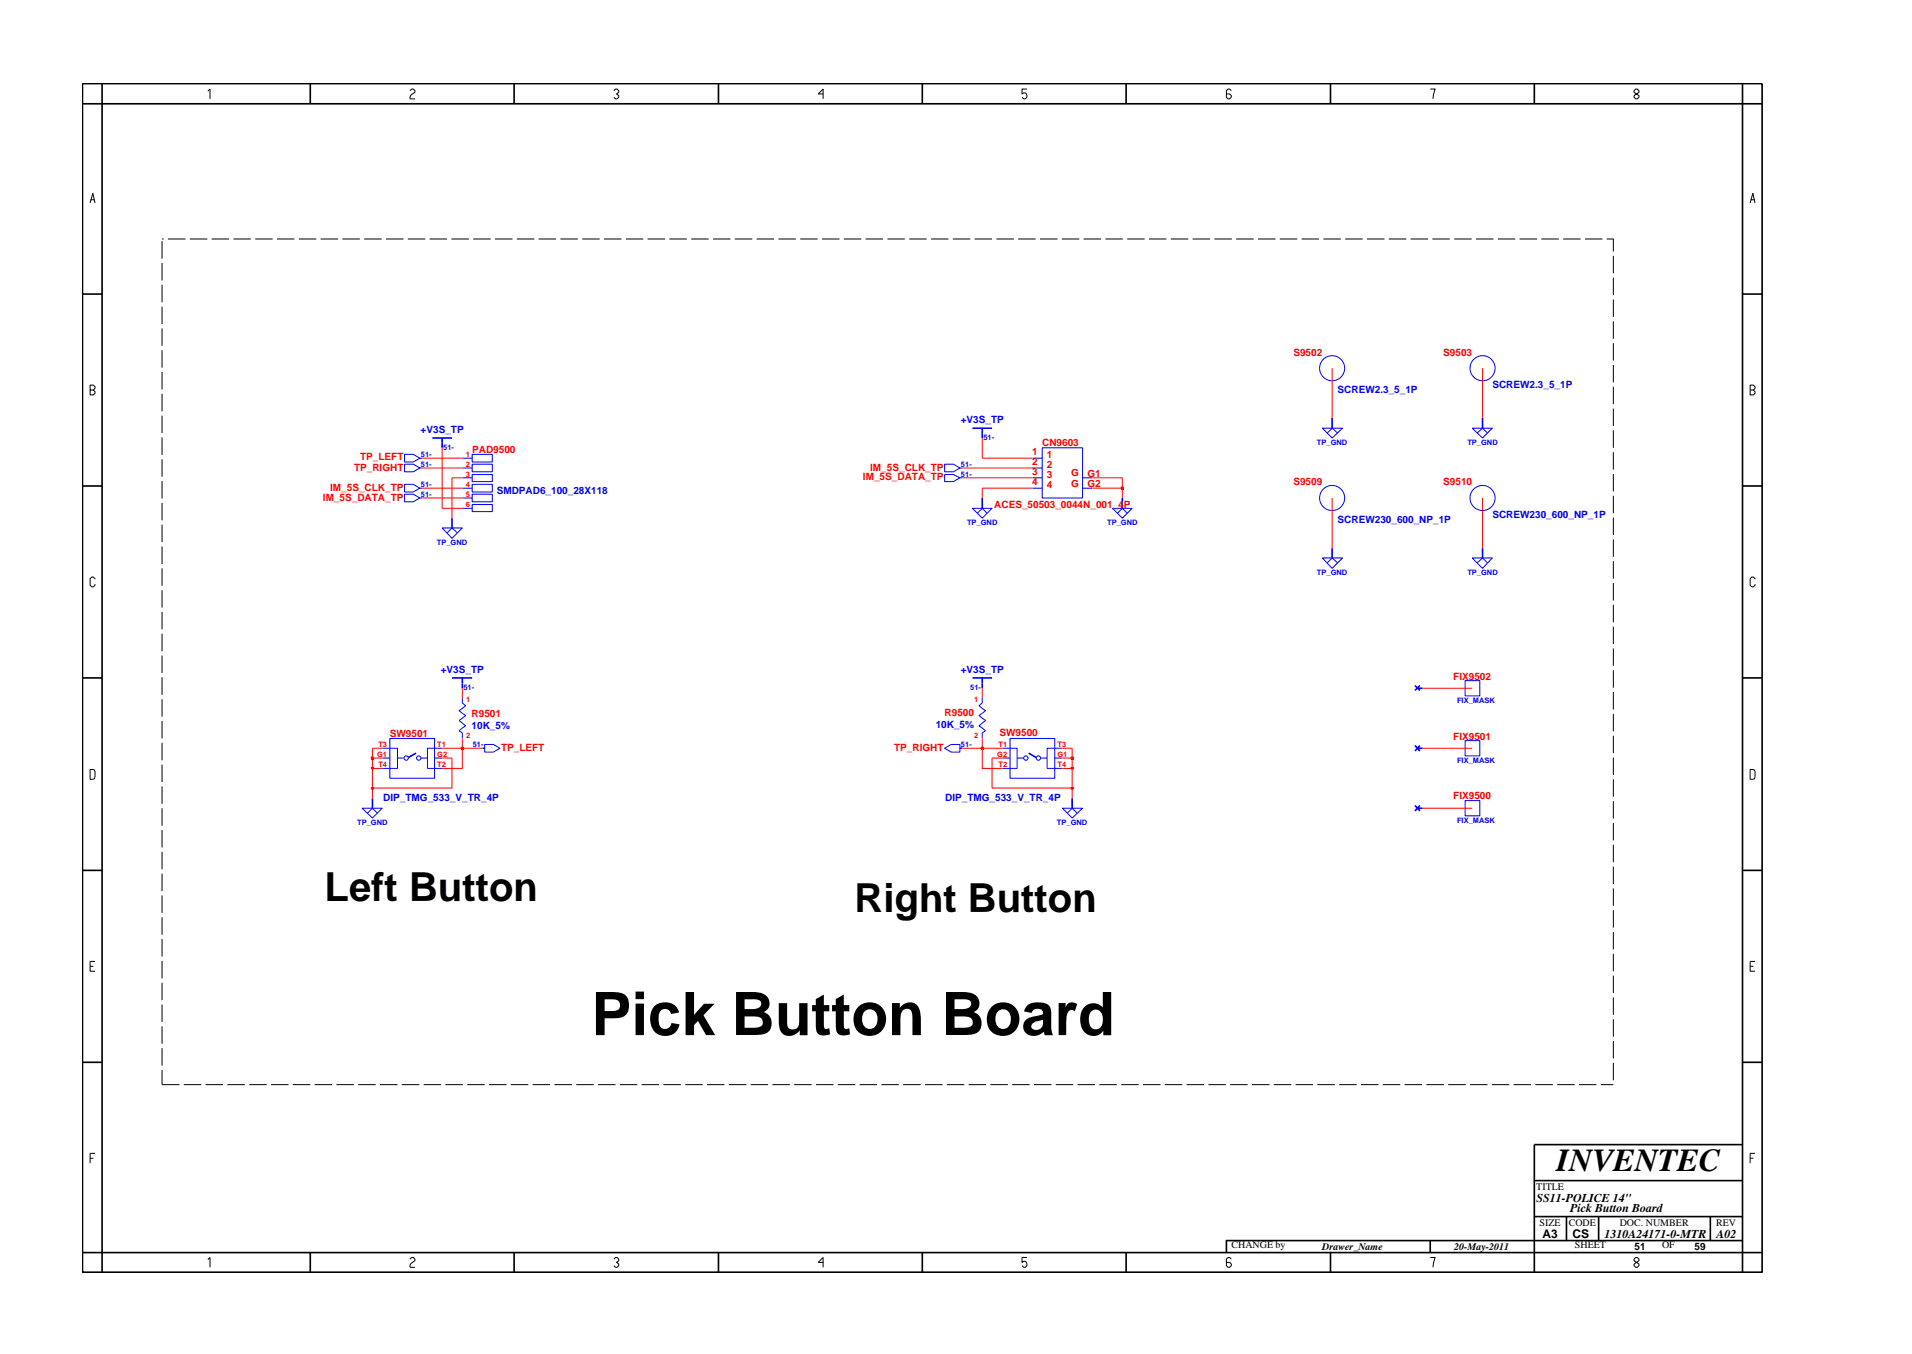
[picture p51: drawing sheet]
<svg xmlns="http://www.w3.org/2000/svg" width="297mm" height="210mm" viewBox="0 0 297 210" stroke-linecap="round" stroke-linejoin="round" font-family="sans-serif">
<defs><g id="words">
<text font-size="9.3" x="91.9" y="160.7">Pick Button Board</text>
<g font-size="6.2">
<text x="50.4" y="140">Left Button</text>
<text x="132.8" y="141.6">Right Button</text>
</g>
<text font-size="5" x="241.8" y="181.9">INVENTEC</text>
<g font-size="1.9">
<text x="238.7" y="186.6">SS11-POLICE 14&quot;</text>
<text x="244" y="188.2">Pick Button Board</text>
<text x="239.6" y="192.2">A3</text>
<text x="244.3" y="192.3">CS</text>
<text x="249.3" y="192.2">1310A24171-0-MTR</text>
<text x="266.6" y="192.2">A02</text>
</g>
<g font-size="1.6" fill="#f00">
<text x="200.9" y="55.2">S9502</text>
<text x="224.2" y="55.2">S9503</text>
<text x="55.9" y="71.5">TP_LEFT</text>
<text x="73.3" y="70.4">PAD9500</text>
<text x="160.4" y="70.6">1</text>
<text x="161.9" y="69.2">CN9603</text>
<text x="162.7" y="71.1">1</text>
<text x="50.2" y="77.7">IM_5S_DATA_TP</text>
<text x="51.3" y="76.2">IM_5S_CLK_TP</text>
<text x="55" y="73.1">TP_RIGHT</text>
<text x="134.1" y="74.6">IM_5S_DATA_TP</text>
<text x="135.2" y="73.1">IM_5S_CLK_TP</text>
<text x="160.4" y="72.2">2</text>
<text x="160.4" y="73.7">3</text>
<text x="160.4" y="75.2">4</text>
<text x="162.7" y="72.7">2</text>
<text x="162.7" y="74.2">3</text>
<text x="162.7" y="75.8">4</text>
<text x="166.4" y="74">G</text>
<text x="166.4" y="75.6">G</text>
<text x="168.9" y="74">G1</text>
<text x="168.9" y="75.6">G2</text>
<text x="200.9" y="75.4">S9509</text>
<text x="224.2" y="75.4">S9510</text>
<text x="154.5" y="78.9">ACES_50503_0044N_001_4P</text>
<text x="225.8" y="105.5">FIX9502</text>
<text x="73.3" y="111.3">R9501</text>
<text x="146.8" y="111.1">R9500</text>
<text x="60.6" y="114.4">SW9501</text>
<text x="77.8" y="116.6">TP_LEFT</text>
<text x="138.9" y="116.6">TP_RIGHT</text>
<text x="155.3" y="114.3">SW9500</text>
<text x="225.8" y="114.8">FIX9501</text>
<text x="225.8" y="124.1">FIX9500</text>
</g>
<g font-size="1.6" fill="#00f">
<text x="149.3" y="65.7">+V3S_TP</text>
<text x="207.8" y="61.1">SCREW2.3_5_1P</text>
<text x="231.8" y="60.2">SCREW2.3_5_1P</text>
<text x="65.3" y="67.3">+V3S_TP</text>
<text x="77.2" y="76.7">SMDPAD6_100_28X118</text>
<text x="207.8" y="81.2">SCREW230_600_NP_1P</text>
<text x="231.8" y="80.5">SCREW230_600_NP_1P</text>
<text x="68.5" y="104.5">+V3S_TP</text>
<text x="149.3" y="104.5">+V3S_TP</text>
<text x="73.3" y="113.2">10K_5%</text>
<text x="145.4" y="113.1">10K_5%</text>
<text x="59.5" y="124.4">DIP_TMG_533_V_TR_4P</text>
<text x="146.8" y="124.4">DIP_TMG_533_V_TR_4P</text>
</g>
<g font-size="1.6">
<text x="238.7" y="184.8">TITLE</text>
<text x="239.2" y="190.4">SIZE</text>
<text x="243.7" y="190.4">CODE</text>
<text x="251.6" y="190.4">DOC. NUMBER</text>
<text x="266.6" y="190.4">REV</text>
<text x="191.3" y="193.8">CHANGE by</text>
<text x="205.4" y="194.1">Drawer_Name</text>
<text x="225.9" y="194.1">20-May-2011</text>
<text x="244.7" y="193.8">SHEET</text>
<text x="253.9" y="194.1">51</text>
<text x="258.2" y="193.8">OF</text>
<text x="263.3" y="194.1">59</text>
</g>
<g font-size="1.2" fill="#00f">
<text x="65.4" y="70.9">51-</text>
<text x="68.9" y="69.9">51-</text>
<text x="152.8" y="68.3">51-</text>
<text x="204.6" y="69">TP_GND</text>
<text x="228" y="69">TP_GND</text>
<text x="65.4" y="72.5">51-</text>
<text x="65.4" y="75.6">51-</text>
<text x="65.4" y="77.2">51-</text>
<text x="149.3" y="72.5">51-</text>
<text x="149.3" y="74">51-</text>
<text x="150.2" y="81.5">TP_GND</text>
<text x="172" y="81.5">TP_GND</text>
<text x="67.9" y="84.6">TP_GND</text>
<text x="204.6" y="89.3">TP_GND</text>
<text x="228" y="89.3">TP_GND</text>
<text x="72" y="107.1">51-</text>
<text x="150.7" y="107.1">51-</text>
<text x="226.4" y="109.2">FIX_MASK</text>
<text x="73.4" y="116">51-</text>
<text x="149.3" y="116">51-</text>
<text x="226.4" y="118.5">FIX_MASK</text>
<text x="55.5" y="128.1">TP_GND</text>
<text x="164.2" y="128.1">TP_GND</text>
<text x="226.4" y="127.9">FIX_MASK</text>
</g>
<g font-size="1.2" fill="#f00">
<text x="72.4" y="70.9">1</text>
<text x="72.4" y="72.5">2</text>
<text x="72.4" y="74">3</text>
<text x="72.4" y="75.6">4</text>
<text x="72.4" y="77.2">5</text>
<text x="72.4" y="78.7">6</text>
<text x="72.4" y="109.1">1</text>
<text x="151.4" y="109.1">1</text>
<text x="58.6" y="117.5">G1</text>
<text x="58.8" y="116">T3</text>
<text x="58.8" y="119.1">T4</text>
<text x="67.9" y="117.5">G2</text>
<text x="67.9" y="116">T1</text>
<text x="67.9" y="119.1">T2</text>
<text x="72.4" y="114.7">2</text>
<text x="151.4" y="114.7">2</text>
<text x="154.9" y="117.5">G2</text>
<text x="155.1" y="116">T1</text>
<text x="155.1" y="119.1">T2</text>
<text x="164.3" y="116">T3</text>
<text x="164.3" y="119.1">T4</text>
<text x="164.3" y="117.5">G1</text>
</g>
</g></defs>
<g fill="none" stroke="#00f" stroke-width=".16">
<path d="M62.9 70.6h1.3l1 .5-1 .6h-1.3zM62.9 76.7h1.3l1 .6-1 .6h-1.3zM62.9 75.2h1.3l1 .6-1 .6h-1.3zM62.9 72.1h1.3l1 .6-1 .6h-1.3zM65.2 72.7h.4M65.2 71.1h.4M65.2 75.8h.4M65.2 77.3h.4M71.8 74.2h1.5M71.8 72.7h1.5M71.8 71.1h1.5M71.8 75.8h1.5"/>
<path d="M71.8 77.3h1.5M71.8 78.9h1.5M73.3 70.6h3.2v1.1h-3.2zM73.3 72.1h3.2v1.2h-3.2zM73.3 73.7h3.2v1.1h-3.2zM73.3 75.2h3.2v1.2h-3.2zM73.3 76.7h3.2v1.2h-3.2zM73.3 78.3h3.2v1.1h-3.2zM146.8 73.7h1.3l1 .5-1 .6h-1.3zM146.8 72.1h1.3l1 .6-1 .6h-1.3zM149.1 74.2h.4M149.1 72.7h.4"/>
<path d="M151.1 78.9h3l-1.5 1.6zM151.8 79.7l.8-.8 .8 .8M160.4 74.2h1.5M160.4 72.7h1.5M160.4 71.1h1.5M160.4 75.8h1.5M161.9 69.5h6.3v7.8h-6.3zM168.2 74.2h1.5M168.2 75.8h1.5M172.8 78.9h3.1l-1.5 1.6zM173.6 79.7l.8-.8 .7 .8M205.4 66.5h3.2l-1.6 1.5z"/>
<path d="M206.2 67.3l.8-.8 .8 .8M228.7 66.5h3.1l-1.5 1.5zM229.5 67.3l.8-.8 .8 .8M68.7 82h3.1l-1.6 1.6zM69.5 82.7l.7-.7 .9 .7M205.4 86.6h3.2l-1.6 1.7zM206.2 87.4l.8-.8 .8 .8M228.7 86.6h3.1l-1.5 1.7zM229.5 87.4l.8-.8 .8 .8M59.4 116.2h2.4v3.1h-2.4M59.4 117.7h1.2M60.6 114.7h6.9v6.1h-6.9z"/>
<path d="M61.8 117.7h.9M65.4 117.7h1M67.5 117.7h1.2M68.7 116.2h-2.3v3.1h2.3M71.8 108.4v.8l.5 .4-1 .7 1 .8-1 .8 1 .8-1 .8 .5 .3v.9M75.3 115.6h1.4l1 .6-1 .6h-1.4zM146.8 116.2l1-.6h1.3v1.2h-1.3zM152.6 108.4v.8l-.5 .4 1 .7-1 .8 1 .8-1 .8 1 .8-.5 .3v.9M155.7 116.2h2.3v3.1h-2.3M155.7 117.7h1.2M156.9 114.7h7v6.1h-7zM158 117.7h1"/>
<path d="M161.7 117.7h1M163.9 117.7h1.1M165 116.2h-2.3v3.1h2.3M227.6 105.7h2.3v2.4h-2.3zM227.6 115h2.3v2.4h-2.3zM56.2 125.5h3.2l-1.5 1.5zM57.1 126.3l.8-.8 .7 .8M165 125.5h3.2l-1.6 1.5zM165.8 126.3l.8-.8 .7 .8M227.6 124.3h2.3v2.4h-2.3z"/>
<circle cx="207" cy="57.2" r="1.95"/>
<circle cx="230.3" cy="57.2" r="1.95"/>
<circle cx="207" cy="77.3" r="1.95"/>
<circle cx="230.3" cy="77.3" r="1.95"/>
<circle cx="63.1" cy="117.7" r=".34"/>
<circle cx="65.1" cy="117.7" r=".34"/>
<circle cx="159.4" cy="117.7" r=".34"/>
<circle cx="161.3" cy="117.7" r=".34"/>
</g>
<g fill="none" stroke="#00f" stroke-width=".25">
<path d="M67.2 68h3M68.7 68v1.5M151.1 66.5h3M152.6 66.5v1.5M152.6 77.3v1.6M174.4 77.3v1.6M207 64.9v1.6M230.3 64.9v1.6M70.2 80.5v1.5M207 85.1v1.5M230.3 85.1v1.5M64.6 117l-1.2 .6"/>
<path d="M70.2 105.3h3.1M71.8 105.3v1.6M75 116.2h.3M149.1 116.2h.4M151.1 105.3h3M152.6 105.3v1.6M159.8 117l1.2 .6M219.8 106.5l.8 .7M219.8 115.8l.8 .8M220.2 106.9h.8M220.2 116.2h.8M220.6 106.5l-.8 .7"/>
<path d="M220.6 115.8l-.8 .8M57.9 124v1.5M166.6 124v1.5M219.8 125.1l.8 .8M220.2 125.5h.8M220.6 125.1l-.8 .8"/>
</g>
<path d="M57.9 122.4v1.6M166.6 122.4v1.6M221 125.5h7.7" fill="none" stroke="#f00" stroke-width=".16"/>
<path d="M57.7 122.3h.3v.2h-.3z" fill-rule="evenodd" fill="#8e2323"/>
<path d="M70.2 117.7v4.7h-12.3v-3.1M154.1 117.7v4.7h12.5M57.7 122.3h.3v.2h-.3z" fill="none" stroke="#f00" stroke-width=".16"/>
<path d="M166.4 122.3h.3v.2h-.3z" fill-rule="evenodd" fill="#8e2323"/>
<path d="M166.6 119.3v3.1M166.4 122.3h.3v.2h-.3z" fill="none" stroke="#f00" stroke-width=".16"/>
<path d="M57.7 119.2h.3v.2h-.3z" fill-rule="evenodd" fill="#8e2323"/>
<path d="M57.7 119.2h.3v.2h-.3zM57.9 117.7v1.6h1.5M71.8 116.2v3.1h-3.1M152.6 116.2v3.1h3.1M165 119.3h1.6" fill="none" stroke="#f00" stroke-width=".16"/>
<path d="M166.4 119.2h.3v.2h-.3z" fill-rule="evenodd" fill="#8e2323"/>
<path d="M166.4 119.2h.3v.2h-.3zM166.6 117.7v1.6" fill="none" stroke="#f00" stroke-width=".16"/>
<path d="M57.7 117.5h.3v.4h-.3z" fill-rule="evenodd" fill="#8e2323"/>
<path d="M57.7 117.5h.3v.4h-.3zM57.9 116.2v1.5h1.5M68.7 117.7h1.5M154.1 117.7h1.6M165 117.7h1.6" fill="none" stroke="#f00" stroke-width=".16"/>
<path d="M166.4 117.5h.3v.4h-.3z" fill-rule="evenodd" fill="#8e2323"/>
<path d="M57.9 116.2h1.5M68.7 116.2h3.1M166.4 117.5h.3v.4h-.3zM166.6 116.2v1.5" fill="none" stroke="#f00" stroke-width=".16"/>
<path d="M71.7 116h.3v.4h-.3z" fill-rule="evenodd" fill="#8e2323"/>
<path d="M71.7 116h.3v.4h-.3zM71.8 114.7v1.5h3.2M149.5 116.2h3.1" fill="none" stroke="#f00" stroke-width=".16"/>
<path d="M152.4 116h.4v.4h-.4z" fill-rule="evenodd" fill="#8e2323"/>
<g fill="none" stroke="#f00" stroke-width=".16">
<path d="M65.6 77.3h6.2M65.6 75.8h6.2M68.7 69.5v9.4h3.1M70.2 74.2v6.3M160.4 75.8h-7.8v1.5M169.7 75.8h4.7v1.5M207 77.3v7.8M230.3 77.3v7.8M71.8 106.9v1.5M152.4 116h.4v.4h-.4zM152.6 106.9v1.5M152.6 114.7v1.5h3.1"/>
<path d="M165 116.2h1.6M221 116.2h7.7M221 106.9h7.7"/>
</g>
<path d="M174.2 75.6h.3v.4h-.3z" fill-rule="evenodd" fill="#8e2323"/>
<path d="M207 57.2v7.7M230.3 57.2v7.7M65.6 72.7h6.2M65.6 71.1h6.2M70.2 74.2h1.6M149.5 74.2h10.9M149.5 72.7h10.9M152.6 68v3.1h7.8M169.7 74.2h4.7v1.6M174.2 75.6h.3v.4h-.3z" fill="none" stroke="#f00" stroke-width=".16"/>
<g fill="none" stroke="#000" stroke-width=".25">
<path d="M12.8 13h261v184.6h-261zM12.8 16.1h261M15.9 13v184.6M48.2 13v3.1M79.9 13v3.1M111.6 13v3.1M143.3 13v3.1M174.9 13v3.1M206.7 13v3.1M238.4 13v3.1M270.7 13v184.6M12.8 45.7h3.1"/>
<path d="M270.7 45.7h3.1M12.8 75.5h3.1M270.7 75.5h3.1M12.8 105.3h3.1M270.7 105.3h3.1M12.8 135.2h3.1M270.7 135.2h3.1M12.8 165h3.1M270.7 165h3.1M270.7 177.7h-32.3v19.9M12.8 194.5h261M48.2 194.5v3.1"/>
<path d="M79.9 194.5v3.1M111.6 194.5v3.1M143.3 194.5v3.1M174.9 194.5v3.1M206.7 194.5v3.1M222.2 192.6v1.9M238.4 183.3h32.3M238.4 188.9h32.3M243.4 188.9v3.7M248.4 188.9v3.7M265.7 188.9v3.7M270.7 192.6h-80.2v1.9"/>
</g>
<g fill="none" stroke="#000" stroke-width=".16">
<path d="M32.3 14.2l.3-.4v1.6M63.7 14.1l.3-.3h.2l.3 .3v.2l-.5 .4-.3 .4v.3h.8M95.4 14.1l.2-.3h.3l.2 .3v.2l-.3 .3 .3 .2v.3l-.2 .3h-.3l-.2-.3M127.9 14.6h-.8l.8-.8v1.6M159.5 13.8h-.7v.8l.2-.2a.5 .5 0 0 1 .5 .7l-.2 .3h-.3l-.2-.3M191.3 14.1l-.3-.3h-.2l-.3 .3v1l.3 .3h.2l.3-.3v-.3l-.3-.2h-.5M222.2 13.8h.8l-.4 1.6M254.1 13.8l-.2 .3v.2l.7 .5v.3l-.2 .3h-.3l-.2-.3v-.3l.7-.5v-.2l-.2-.3zM14 31.5l.4-1.5 .4 1.5M14.1 31h.6M25.2 37.1h.2M25.2 37.5v2.7"/>
<path d="M26.1 37.1h2.7M29.5 37.1h2.7M32.9 37.1h2.7M36.3 37.1h2.7M39.7 37.1h2.7M43 37.1h2.7M46.4 37.1h2.7M49.8 37.1h2.7M53.2 37.1h2.7M56.6 37.1h2.7M60 37.1h2.7M63.4 37.1h2.7"/>
<path d="M66.7 37.1h2.8M70.1 37.1h2.7M73.5 37.1h2.7M76.9 37.1h2.7M80.3 37.1h2.7M83.7 37.1h2.7M87.1 37.1h2.7M90.5 37.1h2.7M93.8 37.1h2.7M97.2 37.1h2.7M100.6 37.1h2.7M104 37.1h2.7"/>
<path d="M107.4 37.1h2.7M110.8 37.1h2.7M114.2 37.1h2.7M117.5 37.1h2.8M120.9 37.1h2.7M124.3 37.1h2.7M127.7 37.1h2.7M131.1 37.1h2.7M134.5 37.1h2.7M137.9 37.1h2.7M141.3 37.1h2.7M144.6 37.1h2.7"/>
<path d="M148 37.1h2.7M151.4 37.1h2.7M154.8 37.1h2.7M158.2 37.1h2.7M161.6 37.1h2.7M165 37.1h2.7M168.3 37.1h2.8M171.7 37.1h2.7M175.1 37.1h2.7M178.5 37.1h2.7M181.9 37.1h2.7M185.3 37.1h2.7"/>
<path d="M188.7 37.1h2.7M192.1 37.1h2.7M195.4 37.1h2.7M198.8 37.1h2.7M202.2 37.1h2.7M205.6 37.1h2.7M209 37.1h2.7M212.4 37.1h2.7M215.8 37.1h2.7M219.1 37.1h2.8M222.5 37.1h2.7M225.9 37.1h2.7"/>
<path d="M229.3 37.1h2.7M232.7 37.1h2.7M236.1 37.1h2.7M239.5 37.1h2.7M242.9 37.1h2.7M246.2 37.1h2.7M249.6 37.1h1v2M250.6 39.7v2.7M271.9 31.5l.4-1.5 .4 1.5M272 31h.6M25.2 40.8v2.7M25.2 44.2v2.7"/>
<path d="M25.2 47.6v2.7M25.2 51v2.7M25.2 54.4v2.7M25.2 57.8v2.7M250.6 43.1v2.7M250.6 46.5v2.7M250.6 49.9v2.7M250.6 53.3v2.7M250.6 56.7v2.7M271.9 59.8h.5l.3 .3v.2l-.3 .3 .3 .2v.3l-.3 .2h-.5zM14 60.6h.5l.3-.3v-.2l-.3-.3h-.5v1.5h.5l.3-.2v-.3l-.3-.2M25.2 61.2v2.7"/>
<path d="M25.2 64.5v2.8M25.2 67.9v2.7M25.2 71.3v2.7M25.2 74.7v2.7M25.2 78.1v2.7M250.6 60.1v2.7M250.6 63.4v2.8M250.6 66.8v2.7M250.6 70.2v2.7M250.6 73.6v2.7M250.6 77v2.7M271.9 60.6h.5"/>
<path d="M14.8 89.9l-.3-.3h-.2l-.3 .3v1l.3 .2h.2l.3-.2v-.2M25.2 81.5v2.7M25.2 84.9v2.7M25.2 88.3v2.7M25.2 91.6v2.7M25.2 95v2.7M25.2 98.4v2.7M250.6 80.4v2.7M250.6 83.8v2.7M250.6 87.2v2.7M250.6 90.5v2.7M250.6 93.9v2.7"/>
<path d="M250.6 97.3v2.7M272.7 89.9l-.3-.3h-.3l-.2 .3v1l.2 .2h.3l.3-.2v-.2M14 119.5l.7 .1 .1 .2-.1 1.1-.7 .1zM25.2 101.8v2.7M25.2 105.2v2.7M25.2 108.6v2.7M25.2 112v2.7M25.2 115.3v2.8M25.2 118.7v2.7M250.6 100.7v2.7M250.6 104.1v2.7M250.6 107.5v2.7"/>
<path d="M250.6 110.9v2.7M250.6 114.2v2.8M250.6 117.6v2.7M271.9 119.5l.7 .1 .1 .2-.1 1.1-.7 .1zM25.2 122.1v2.7M25.2 125.5v2.7M25.2 128.9v2.7M25.2 132.3v2.7M25.2 135.7v2.7M25.2 139.1v2.7M250.6 121v2.7M250.6 124.4v2.7"/>
<path d="M250.6 127.8v2.7M250.6 131.2v2.7M250.6 134.6v2.7M250.6 138v2.7M14 150.1h.5M14.8 149.3h-.8v1.5h.8M25.2 142.4v2.7M25.2 145.8v2.7M25.2 149.2v2.7M25.2 152.6v2.7M25.2 156v2.7M25.2 159.4v2.7"/>
<path d="M250.6 141.3v2.7M250.6 144.7v2.7M250.6 148.1v2.7M250.6 151.5v2.7M250.6 154.9v2.7M250.6 158.3v2.7M271.9 150.1h.5M272.7 149.3h-.8v1.5h.8M14 179.9h.5M14.8 179.1h-.8v1.5M25.2 166.1v2.3h2.7M25.2 162.8v2.7"/>
<path d="M28.6 168.4h2.7M31.9 168.4h2.8M35.3 168.4h2.7M38.7 168.4h2.7M42.1 168.4h2.7M45.5 168.4h2.7M48.9 168.4h2.7M52.3 168.4h2.7M55.7 168.4h2.7M59 168.4h2.8M62.4 168.4h2.7M65.8 168.4h2.7"/>
<path d="M69.2 168.4h2.7M72.6 168.4h2.7M76 168.4h2.7M79.4 168.4h2.7M82.7 168.4h2.8M86.1 168.4h2.7M89.5 168.4h2.7M92.9 168.4h2.7M96.3 168.4h2.7M99.7 168.4h2.7M103.1 168.4h2.7M106.5 168.4h2.7"/>
<path d="M109.8 168.4h2.8M113.2 168.4h2.7M116.6 168.4h2.7M120 168.4h2.7M123.4 168.4h2.7M126.8 168.4h2.7M130.2 168.4h2.7M133.5 168.4h2.8M136.9 168.4h2.7M140.3 168.4h2.7M143.7 168.4h2.7M147.1 168.4h2.7"/>
<path d="M150.5 168.4h2.7M153.9 168.4h2.7M157.3 168.4h2.7M160.6 168.4h2.8M164 168.4h2.7M167.4 168.4h2.7M170.8 168.4h2.7M174.2 168.4h2.7M177.6 168.4h2.7M181 168.4h2.7M184.3 168.4h2.8M187.7 168.4h2.7"/>
<path d="M191.1 168.4h2.7M194.5 168.4h2.7M197.9 168.4h2.7M201.3 168.4h2.7M204.7 168.4h2.7M208.1 168.4h2.7M211.4 168.4h2.8M214.8 168.4h2.7M218.2 168.4h2.7M221.6 168.4h2.7M225 168.4h2.7M228.4 168.4h2.7"/>
<path d="M231.8 168.4h2.7M235.1 168.4h2.8M238.5 168.4h2.7M241.9 168.4h2.7M245.3 168.4h2.7M248.7 168.4h1.9M250.6 161.7v2.7M250.6 165v2.8M271.9 179.9h.5M272.7 179.1h-.8v1.5M32.3 195.6l.3-.3v1.5M63.7 195.5l.3-.2h.2l.3 .2v.3l-.5 .3-.3 .4v.3h.8"/>
<path d="M95.4 195.5l.2-.2h.3l.2 .2v.3l-.3 .2 .3 .3v.2l-.2 .3h-.3l-.2-.3M127.9 196h-.8l.8-.7v1.5M159.5 195.3h-.7v.7l.2-.1a.5 .5 0 0 1 .5 .6l-.2 .3h-.3l-.2-.3M191.3 195.5l-.3-.2h-.2l-.3 .2v1l.3 .3h.2l.3-.3v-.2l-.3-.3h-.5M222.2 195.3h.8l-.4 1.5M254.1 195.3l-.2 .2v.3l.7 .5v.2l-.2 .3h-.3l-.2-.3v-.2l.7-.5v-.3l-.2-.2z"/>
</g>
<use href="#words"/>
</svg>
